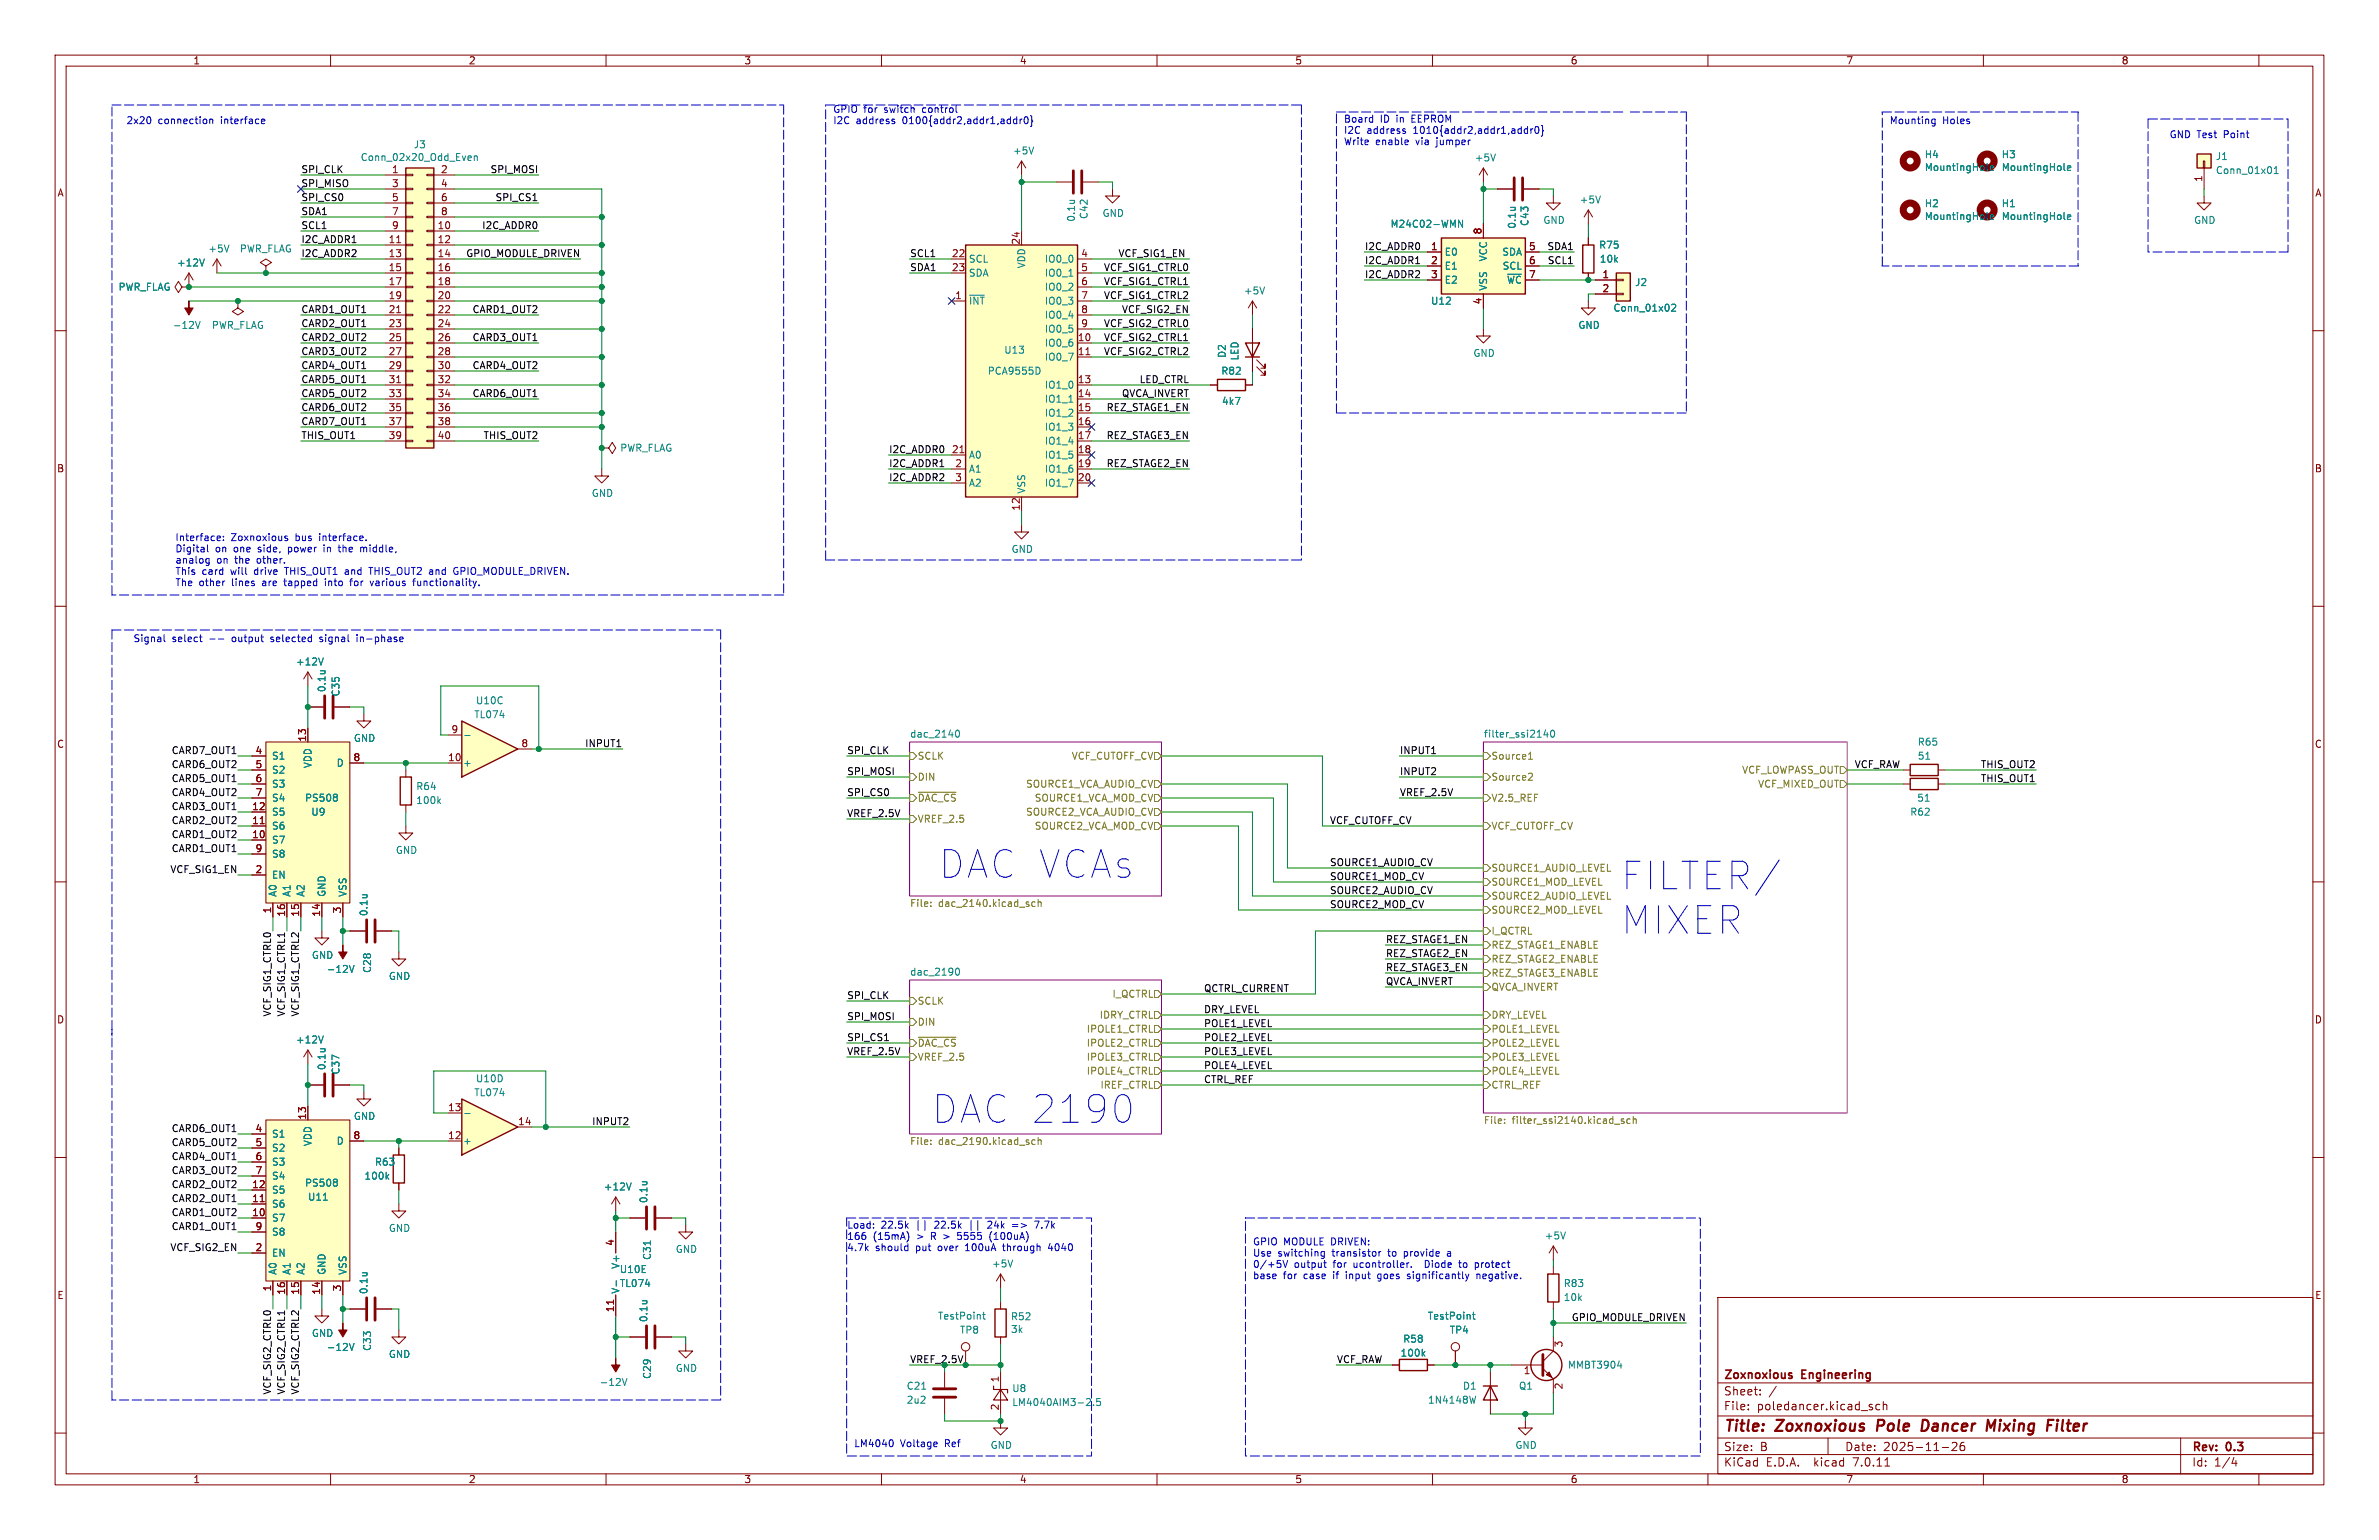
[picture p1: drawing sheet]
<svg xmlns="http://www.w3.org/2000/svg" width="432mm" height="279mm" viewBox="0 0 432 279" stroke-linecap="round" stroke-linejoin="round" font-family="sans-serif">
<defs><g id="words">
<g font-size="7" fill="#0000c2">
<text x="170.2" y="159.8">DAC VCAs</text>
<text x="294" y="161.9">FILTER/</text>
<text x="294" y="169.9">MIXER</text>
<text x="168.9" y="204.2">DAC 2190</text>
</g>
<g font-size="2.8" fill="#840000">
<text x="312.8" y="260.3">Title:</text>
<text x="322.5" y="260.3">Zoxnoxious</text>
<text x="341.5" y="260.3">Pole</text>
<text x="350.4" y="260.3">Dancer</text>
<text x="363" y="260.3">Mixing</text>
<text x="374.8" y="260.3">Filter</text>
</g>
<g font-size="2.1" fill="#840000">
<text x="312.8" y="250.6">Zoxnoxious</text>
<text x="327.1" y="250.6">Engineering</text>
<text x="312.8" y="256.1">File:</text>
<text x="312.8" y="253.4">Sheet:</text>
<text x="318.9" y="256.1">poledancer.kicad_sch</text>
<text x="312.8" y="263.5">Size:</text>
<text x="319.5" y="263.5">B</text>
<text x="334.8" y="263.5">Date:</text>
<text x="341.8" y="263.5">2025-11-26</text>
<text x="397.8" y="263.7">Rev:</text>
<text x="404.2" y="263.7">0.3</text>
<text x="312.8" y="266.3">KiCad</text>
<text x="320.5" y="266.3">E.D.A.</text>
<text x="329.4" y="266.3">kicad</text>
<text x="336.6" y="266.3">7.0.11</text>
<text x="397.8" y="266.3">Id:</text>
<text x="401.9" y="266.3">1/4</text>
</g>
<g font-size="1.8" fill="#840000">
<text x="35" y="11.9">1</text>
<text x="85" y="11.9">2</text>
<text x="135" y="11.9">3</text>
<text x="185" y="11.9">4</text>
<text x="235" y="11.9">5</text>
<text x="285" y="11.9">6</text>
<text x="335" y="11.9">7</text>
<text x="385" y="11.9">8</text>
<text x="10.3" y="35.9">A</text>
<text x="71" y="31.5">1</text>
<text x="71" y="34">3</text>
<text x="79.9" y="31.5">2</text>
<text x="79.9" y="34">4</text>
<text x="399.8" y="33.1" transform="rotate(-90 399.8 33.1)">1</text>
<text x="420.1" y="35.9">A</text>
<text x="71" y="36.6">5</text>
<text x="71" y="39.1">7</text>
<text x="71" y="41.7">9</text>
<text x="79.3" y="41.7">10</text>
<text x="79.9" y="36.6">6</text>
<text x="79.9" y="39.1">8</text>
<text x="70.4" y="44.2">11</text>
<text x="70.4" y="46.7">13</text>
<text x="79.3" y="44.2">12</text>
<text x="79.3" y="46.7">14</text>
<text x="172.7" y="46.7">22</text>
<text x="185.2" y="44.5" transform="rotate(-90 185.2 44.5)">24</text>
<text x="196.1" y="46.7">4</text>
<text x="259.6" y="45.5">1</text>
<text x="269" y="42.6" transform="rotate(-90 269 42.6)">8</text>
<text x="277.4" y="45.5">5</text>
<text x="70.4" y="49.3">15</text>
<text x="70.4" y="51.8">17</text>
<text x="79.3" y="49.3">16</text>
<text x="79.3" y="51.8">18</text>
<text x="172.7" y="49.3">23</text>
<text x="196.1" y="49.3">5</text>
<text x="196.1" y="51.8">6</text>
<text x="259.6" y="48">2</text>
<text x="259.6" y="50.5">3</text>
<text x="277.4" y="48">6</text>
<text x="277.4" y="50.5">7</text>
<text x="290.8" y="50.5">1</text>
<text x="290.8" y="53.1">2</text>
<text x="70.4" y="54.4">19</text>
<text x="70.4" y="56.9">21</text>
<text x="70.4" y="59.4">23</text>
<text x="79.3" y="54.4">20</text>
<text x="79.3" y="56.9">22</text>
<text x="79.3" y="59.4">24</text>
<text x="173.3" y="54.4">1</text>
<text x="196.1" y="54.4">7</text>
<text x="196.1" y="56.9">8</text>
<text x="196.1" y="59.4">9</text>
<text x="269" y="55.3" transform="rotate(-90 269 55.3)">4</text>
<text x="70.4" y="62">25</text>
<text x="70.4" y="64.5">27</text>
<text x="79.3" y="62">26</text>
<text x="79.3" y="64.5">28</text>
<text x="195.5" y="62">10</text>
<text x="195.5" y="64.5">11</text>
<text x="70.4" y="67.1">29</text>
<text x="70.4" y="69.6">31</text>
<text x="79.3" y="67.1">30</text>
<text x="79.3" y="69.6">32</text>
<text x="195.5" y="69.6">13</text>
<text x="70.4" y="72.1">33</text>
<text x="70.4" y="74.7">35</text>
<text x="70.4" y="77.2">37</text>
<text x="79.3" y="72.1">34</text>
<text x="79.3" y="74.7">36</text>
<text x="79.3" y="77.2">38</text>
<text x="195.5" y="72.1">14</text>
<text x="195.5" y="74.7">15</text>
<text x="195.5" y="77.2">16</text>
<text x="70.4" y="79.8">39</text>
<text x="79.3" y="79.8">40</text>
<text x="172.7" y="82.3">21</text>
<text x="195.5" y="79.8">17</text>
<text x="195.5" y="82.3">18</text>
<text x="10.3" y="85.9">B</text>
<text x="173.3" y="84.8">2</text>
<text x="173.3" y="87.4">3</text>
<text x="195.5" y="84.8">19</text>
<text x="195.5" y="87.4">20</text>
<text x="420.1" y="85.9">B</text>
<text x="185.2" y="92.8" transform="rotate(-90 185.2 92.8)">12</text>
<text x="10.3" y="135.9">C</text>
<text x="46.3" y="136.9">4</text>
<text x="55.6" y="134.7" transform="rotate(-90 55.6 134.7)">13</text>
<text x="81.8" y="133.1">9</text>
<text x="94.5" y="135.6">8</text>
<text x="420.1" y="135.9">C</text>
<text x="46.3" y="139.4">5</text>
<text x="46.3" y="142">6</text>
<text x="64.1" y="138.2">8</text>
<text x="81.2" y="138.2">10</text>
<text x="45.7" y="149.6">11</text>
<text x="45.7" y="147.1">12</text>
<text x="46.3" y="144.5">7</text>
<text x="45.7" y="152.1">10</text>
<text x="46.3" y="154.7">9</text>
<text x="46.3" y="158.5">2</text>
<text x="49.3" y="165.8" transform="rotate(-90 49.3 165.8)">1</text>
<text x="51.8" y="166.4" transform="rotate(-90 51.8 166.4)">16</text>
<text x="54.4" y="166.4" transform="rotate(-90 54.4 166.4)">15</text>
<text x="58.2" y="166.4" transform="rotate(-90 58.2 166.4)">14</text>
<text x="62" y="165.8" transform="rotate(-90 62 165.8)">3</text>
<text x="10.3" y="185.9">D</text>
<text x="420.1" y="185.9">D</text>
<text x="55.6" y="203.2" transform="rotate(-90 55.6 203.2)">13</text>
<text x="81.2" y="201.7">13</text>
<text x="46.3" y="205.5">4</text>
<text x="46.3" y="208">5</text>
<text x="64.1" y="206.8">8</text>
<text x="81.2" y="206.8">12</text>
<text x="93.9" y="204.2">14</text>
<text x="45.7" y="215.6">12</text>
<text x="46.3" y="210.6">6</text>
<text x="46.3" y="213.1">7</text>
<text x="45.7" y="220.7">10</text>
<text x="45.7" y="218.2">11</text>
<text x="46.3" y="227.1">2</text>
<text x="46.3" y="223.3">9</text>
<text x="111.5" y="226.1" transform="rotate(-90 111.5 226.1)">4</text>
<text x="10.3" y="235.9">E</text>
<text x="49.3" y="234.4" transform="rotate(-90 49.3 234.4)">1</text>
<text x="51.8" y="235" transform="rotate(-90 51.8 235)">16</text>
<text x="54.4" y="235" transform="rotate(-90 54.4 235)">15</text>
<text x="58.2" y="235" transform="rotate(-90 58.2 235)">14</text>
<text x="62" y="234.4" transform="rotate(-90 62 234.4)">3</text>
<text x="111.5" y="238.2" transform="rotate(-90 111.5 238.2)">11</text>
<text x="420.1" y="235.9">E</text>
<text x="283.9" y="244.5" transform="rotate(-90 283.9 244.5)">3</text>
<text x="181.4" y="250.9" transform="rotate(-90 181.4 250.9)">1</text>
<text x="276.5" y="249.6">1</text>
<text x="181.4" y="256" transform="rotate(-90 181.4 256)">2</text>
<text x="283.9" y="252.2" transform="rotate(-90 283.9 252.2)">2</text>
<text x="35" y="269.3">1</text>
<text x="85" y="269.3">2</text>
<text x="135" y="269.3">3</text>
<text x="185" y="269.3">4</text>
<text x="235" y="269.3">5</text>
<text x="285" y="269.3">6</text>
<text x="335" y="269.3">7</text>
<text x="385" y="269.3">8</text>
</g>
<g font-size="1.8" fill="#0000c2">
<text x="22.9" y="22.6">2x20</text>
<text x="28.7" y="22.6">connection</text>
<text x="40.2" y="22.6">interface</text>
<text x="151.1" y="20.6">GPIO for</text>
<text x="151.1" y="22.6">I2C</text>
<text x="155.4" y="22.6">address</text>
<text x="160.6" y="20.6">switch</text>
<text x="163.9" y="22.6">0100{addr2,addr1,addr0}</text>
<text x="167.7" y="20.6">control</text>
<text x="243.8" y="22.3">Board</text>
<text x="250.5" y="22.3">ID</text>
<text x="253.6" y="22.3">in</text>
<text x="256.5" y="22.3">EEPROM</text>
<text x="342.9" y="22.6">Mounting</text>
<text x="352.6" y="22.6">Holes</text>
<text x="243.8" y="24.4">I2C</text>
<text x="243.8" y="26.4">Write</text>
<text x="248.1" y="24.4">address</text>
<text x="249.7" y="26.4">enable</text>
<text x="256.6" y="24.4">1010{addr2,addr1,addr0}</text>
<text x="257.1" y="26.4">via</text>
<text x="261" y="26.4">jumper</text>
<text x="393.7" y="25.2">GND Test</text>
<text x="403.7" y="25.2">Point</text>
<text x="31.7" y="98.3">Interface:</text>
<text x="31.7" y="100.3">Digital</text>
<text x="39.1" y="100.3">on</text>
<text x="41.9" y="98.3">Zoxnoxious</text>
<text x="42.6" y="100.3">one</text>
<text x="47.1" y="100.3">side,</text>
<text x="52.8" y="100.3">power</text>
<text x="53.7" y="98.3">bus</text>
<text x="58.2" y="98.3">interface.</text>
<text x="59.4" y="100.3">in</text>
<text x="62.4" y="100.3">the</text>
<text x="66.5" y="100.3">middle,</text>
<text x="31.7" y="102.3">analog</text>
<text x="31.7" y="104.4">This</text>
<text x="31.7" y="106.4">The</text>
<text x="36.1" y="106.4">other</text>
<text x="36.7" y="104.4">card</text>
<text x="39.3" y="102.3">on</text>
<text x="42" y="104.4">will</text>
<text x="42.2" y="106.4">lines</text>
<text x="42.8" y="102.3">the</text>
<text x="46.5" y="104.4">drive</text>
<text x="46.9" y="102.3">other.</text>
<text x="47.9" y="106.4">are</text>
<text x="52.1" y="106.4">tapped</text>
<text x="52.2" y="104.4">THIS_OUT1</text>
<text x="59.7" y="106.4">into</text>
<text x="63.3" y="104.4">and</text>
<text x="64.5" y="106.4">for</text>
<text x="67.9" y="104.4">THIS_OUT2</text>
<text x="68.3" y="106.4">various</text>
<text x="76.3" y="106.4">functionality.</text>
<text x="79" y="104.4">and</text>
<text x="83.6" y="104.4">GPIO_MODULE_DRIVEN.</text>
<text x="24.1" y="116.6">Signal</text>
<text x="31.2" y="116.6">select</text>
<text x="42.4" y="116.6">output</text>
<text x="49.6" y="116.6">selected</text>
<text x="58.7" y="116.6">signal</text>
<text x="65.6" y="116.6">in-phase</text>
<text x="153.7" y="223">Load:</text>
<text x="153.7" y="225">166</text>
<text x="153.7" y="227.1">4.7k</text>
<text x="158.5" y="225">(15mA)</text>
<text x="158.9" y="227.1">should</text>
<text x="159.9" y="223">22.5k</text>
<text x="166.4" y="227.1">put</text>
<text x="166.5" y="225">&gt;</text>
<text x="169.3" y="225">R &gt;</text>
<text x="169.9" y="223">22.5k</text>
<text x="170.5" y="227.1">over</text>
<text x="174.5" y="225">5555</text>
<text x="175.7" y="227.1">100uA</text>
<text x="176.4" y="223">||</text>
<text x="180" y="223">24k</text>
<text x="180.5" y="225">(100uA)</text>
<text x="182.7" y="227.1">through</text>
<text x="184.6" y="223">=&gt;</text>
<text x="188.9" y="223">7.7k</text>
<text x="191.2" y="227.1">4040</text>
<text x="227.3" y="226">GPIO MODULE DRIVEN:</text>
<text x="227.3" y="228.1">Use</text>
<text x="227.3" y="230.1">0/+5V</text>
<text x="227.3" y="232.2">base</text>
<text x="231.9" y="228.1">switching</text>
<text x="232.9" y="232.2">for</text>
<text x="234.9" y="230.1">output</text>
<text x="236.7" y="232.2">case</text>
<text x="241.9" y="228.1">transistor</text>
<text x="242.1" y="230.1">for</text>
<text x="242.3" y="232.2">if</text>
<text x="244.8" y="232.2">input</text>
<text x="246" y="230.1">ucontroller.</text>
<text x="250.7" y="232.2">goes</text>
<text x="252.3" y="228.1">to</text>
<text x="255.3" y="228.1">provide</text>
<text x="256.3" y="232.2">significantly</text>
<text x="259.3" y="230.1">Diode</text>
<text x="263.4" y="228.1">a</text>
<text x="265.7" y="230.1">to</text>
<text x="268.8" y="230.1">protect</text>
<text x="269.1" y="232.2">negative.</text>
<text x="154.9" y="262.6">LM4040</text>
<text x="163.4" y="262.6">Voltage</text>
<text x="171.6" y="262.6">Ref</text>
</g>
<g font-size="1.8" fill="#008484">
<text x="65.4" y="29.4">Conn_02x20_Odd_Even</text>
<text x="75" y="27.1">J3</text>
<text x="183.8" y="28.2">+5V</text>
<text x="267.6" y="29.5">+5V</text>
<text x="349.3" y="28.9">H4</text>
<text x="363.2" y="28.9">H3</text>
<text x="402.1" y="29.2">J1</text>
<text x="349.3" y="31.2">MountingHole</text>
<text x="363.2" y="31.2">MountingHole</text>
<text x="402.1" y="31.8">Conn_01x01</text>
<text x="195.3" y="40.3" transform="rotate(-90 195.3 40.3)">0.1u</text>
<text x="197.6" y="39.8" transform="rotate(-90 197.6 39.8)">C42</text>
<text x="200" y="39.5">GND</text>
<text x="252.3" y="41.5">M24C02-WMN</text>
<text x="275.3" y="41.6" transform="rotate(-90 275.3 41.6)">0.1u</text>
<text x="277.6" y="41.1" transform="rotate(-90 277.6 41.1)">C43</text>
<text x="280" y="40.8">GND</text>
<text x="286.6" y="37.1">+5V</text>
<text x="349.3" y="37.8">H2</text>
<text x="349.3" y="40.1">MountingHole</text>
<text x="363.2" y="37.8">H1</text>
<text x="363.2" y="40.1">MountingHole</text>
<text x="398.1" y="40.8">GND</text>
<text x="37.7" y="46">+5V</text>
<text x="43.4" y="46">PWR_FLAG</text>
<text x="175.8" y="47.9">SCL</text>
<text x="189.5" y="47.9">IO0_0</text>
<text x="262.1" y="46.6">E0</text>
<text x="270.1" y="47.5" transform="rotate(-90 270.1 47.5)">VCC</text>
<text x="272.6" y="46.6">SDA</text>
<text x="290.2" y="45.3">R75</text>
<text x="290.3" y="47.9">10k</text>
<text x="21.4" y="52.9">PWR_FLAG</text>
<text x="32" y="48.5">+12V</text>
<text x="175.8" y="50.4">SDA</text>
<text x="186.3" y="48.8" transform="rotate(-90 186.3 48.8)">VDD</text>
<text x="189.5" y="50.4">IO0_1</text>
<text x="189.5" y="52.9">IO0_2</text>
<text x="225.7" y="53.6">+5V</text>
<text x="262.1" y="49.1">E1</text>
<text x="262.1" y="51.7">E2</text>
<text x="270.1" y="52.8" transform="rotate(-90 270.1 52.8)">VSS</text>
<text x="272.6" y="49.1">SCL</text>
<text x="273.4" y="51.7">~{WC}</text>
<text x="296.7" y="52.1">J2</text>
<text x="31.3" y="59.9">-12V</text>
<text x="38.4" y="59.9">PWR_FLAG</text>
<text x="175.8" y="55.5">~{INT}</text>
<text x="189.5" y="55.5">IO0_3</text>
<text x="189.5" y="58">IO0_4</text>
<text x="259.6" y="55.5">U12</text>
<text x="286.4" y="59.9">GND</text>
<text x="292.7" y="56.7">Conn_01x02</text>
<text x="182.2" y="64.4">U13</text>
<text x="189.5" y="63.1">IO0_6</text>
<text x="189.5" y="65.6">IO0_7</text>
<text x="189.5" y="60.6">IO0_5</text>
<text x="222.7" y="65" transform="rotate(-90 222.7 65)">D2</text>
<text x="225" y="65.5" transform="rotate(-90 225 65.5)">LED</text>
<text x="267.3" y="64.9">GND</text>
<text x="179.2" y="68.2">PCA9555D</text>
<text x="189.5" y="70.7">IO1_0</text>
<text x="221.6" y="68.2">R82</text>
<text x="189.5" y="73.3">IO1_1</text>
<text x="189.5" y="75.8">IO1_2</text>
<text x="221.7" y="73.7">4k7</text>
<text x="112.5" y="82.1">PWR_FLAG</text>
<text x="175.8" y="83.4">A0</text>
<text x="189.5" y="78.3">IO1_3</text>
<text x="189.5" y="80.9">IO1_4</text>
<text x="189.5" y="83.4">IO1_5</text>
<text x="175.8" y="86">A1</text>
<text x="175.8" y="88.5">A2</text>
<text x="186.3" y="89.7" transform="rotate(-90 186.3 89.7)">VSS</text>
<text x="189.5" y="86">IO1_6</text>
<text x="189.5" y="88.5">IO1_7</text>
<text x="107.3" y="90.3">GND</text>
<text x="183.5" y="100.5">GND</text>
<text x="53.6" y="120.9">+12V</text>
<text x="59.3" y="125.7" transform="rotate(-90 59.3 125.7)">0.1u</text>
<text x="61.8" y="126.5" transform="rotate(-90 61.8 126.5)">C35</text>
<text x="86" y="130.5">TL074</text>
<text x="86.3" y="128">U10C</text>
<text x="64.1" y="134.8">GND</text>
<text x="165.1" y="133.9">dac_2140</text>
<text x="269.2" y="133.9">filter_ssi2140</text>
<text x="348" y="135.5">R65</text>
<text x="49.3" y="138">S1</text>
<text x="49.3" y="140.6">S2</text>
<text x="49.3" y="143.1">S3</text>
<text x="56.7" y="139.5" transform="rotate(-90 56.7 139.5)">VDD</text>
<text x="61" y="139.3">D</text>
<text x="75.4" y="143.5">R64</text>
<text x="83.9" y="139.3">+</text>
<text x="348" y="138">51</text>
<text x="49.3" y="148.2">S5</text>
<text x="49.3" y="145.6">S4</text>
<text x="55.3" y="145.6">PS508</text>
<text x="56.4" y="148.2">U9</text>
<text x="75.4" y="146.1">100k</text>
<text x="346.6" y="148.2">R62</text>
<text x="347.9" y="145.6">51</text>
<text x="49.3" y="153.3">S7</text>
<text x="49.3" y="150.7">S6</text>
<text x="49.3" y="155.8">S8</text>
<text x="71.8" y="155.1">GND</text>
<text x="49.3" y="159.6">EN</text>
<text x="50.4" y="162.8" transform="rotate(-90 50.4 162.8)">A0</text>
<text x="52.9" y="162.8" transform="rotate(-90 52.9 162.8)">A1</text>
<text x="55.5" y="162.8" transform="rotate(-90 55.5 162.8)">A2</text>
<text x="59.3" y="162.8" transform="rotate(-90 59.3 162.8)">GND</text>
<text x="63.1" y="162.8" transform="rotate(-90 63.1 162.8)">VSS</text>
<text x="66.9" y="166.3" transform="rotate(-90 66.9 166.3)">0.1u</text>
<text x="56.5" y="174.2">GND</text>
<text x="59.2" y="176.7">-12V</text>
<text x="67.5" y="176.6" transform="rotate(-90 67.5 176.6)">C28</text>
<text x="70.5" y="178">GND</text>
<text x="165.1" y="177.1">dac_2190</text>
<text x="53.6" y="189.5">+12V</text>
<text x="59.3" y="194.3" transform="rotate(-90 59.3 194.3)">0.1u</text>
<text x="61.8" y="195" transform="rotate(-90 61.8 195)">C37</text>
<text x="86.3" y="196.6">U10D</text>
<text x="64.1" y="203.4">GND</text>
<text x="86" y="199.1">TL074</text>
<text x="49.3" y="206.6">S1</text>
<text x="49.3" y="209.1">S2</text>
<text x="56.7" y="208" transform="rotate(-90 56.7 208)">VDD</text>
<text x="61" y="207.9">D</text>
<text x="83.9" y="207.9">+</text>
<text x="49.3" y="211.7">S3</text>
<text x="49.3" y="214.2">S4</text>
<text x="55.3" y="215.5">PS508</text>
<text x="66" y="214.2">100k</text>
<text x="68" y="211.7">R63</text>
<text x="49.3" y="221.8">S7</text>
<text x="49.3" y="219.3">S6</text>
<text x="49.3" y="216.8">S5</text>
<text x="55.8" y="218">U11</text>
<text x="109.5" y="216.2">+12V</text>
<text x="117.7" y="218.4" transform="rotate(-90 117.7 218.4)">0.1u</text>
<text x="49.3" y="224.4">S8</text>
<text x="70.5" y="223.7">GND</text>
<text x="122.6" y="227.5">GND</text>
<text x="280.3" y="225.1">+5V</text>
<text x="49.3" y="228.2">EN</text>
<text x="50.4" y="231.4" transform="rotate(-90 50.4 231.4)">A0</text>
<text x="52.9" y="231.4" transform="rotate(-90 52.9 231.4)">A1</text>
<text x="55.5" y="231.4" transform="rotate(-90 55.5 231.4)">A2</text>
<text x="59.3" y="231.4" transform="rotate(-90 59.3 231.4)">GND</text>
<text x="63.1" y="231.4" transform="rotate(-90 63.1 231.4)">VSS</text>
<text x="112.4" y="231.2">U10E</text>
<text x="112.4" y="233.7">TL074</text>
<text x="112.6" y="230.3" transform="rotate(-90 112.6 230.3)">V+</text>
<text x="118.3" y="228.7" transform="rotate(-90 118.3 228.7)">C31</text>
<text x="180" y="230.1">+5V</text>
<text x="283.7" y="233.7">R83</text>
<text x="66.9" y="234.9" transform="rotate(-90 66.9 234.9)">0.1u</text>
<text x="112.6" y="234.8" transform="rotate(-90 112.6 234.8)">V-</text>
<text x="117.7" y="240" transform="rotate(-90 117.7 240)">0.1u</text>
<text x="170.1" y="239.6">TestPoint</text>
<text x="183.4" y="239.7">R52</text>
<text x="259" y="239.6">TestPoint</text>
<text x="283.7" y="236.2">10k</text>
<text x="56.5" y="242.7">GND</text>
<text x="59.2" y="245.3">-12V</text>
<text x="67.5" y="245.2" transform="rotate(-90 67.5 245.2)">C33</text>
<text x="174.1" y="242.2">TP8</text>
<text x="183.4" y="242">3k</text>
<text x="254.6" y="243.8">R58</text>
<text x="263" y="242.2">TP4</text>
<text x="70.5" y="246.6">GND</text>
<text x="108.7" y="251.6">-12V</text>
<text x="118.3" y="250.3" transform="rotate(-90 118.3 250.3)">C29</text>
<text x="122.6" y="249.1">GND</text>
<text x="254.1" y="246.3">100k</text>
<text x="284.5" y="248.5">MMBT3904</text>
<text x="164.5" y="252.3">C21</text>
<text x="164.5" y="254.9">2u2</text>
<text x="183.6" y="252.8">U8</text>
<text x="183.6" y="255.3">LM4040AIM3-2.5</text>
<text x="259.1" y="254.9">1N4148W</text>
<text x="265.4" y="252.3">D1</text>
<text x="275.6" y="252.3">Q1</text>
<text x="179.7" y="263.1">GND</text>
<text x="274.9" y="263.1">GND</text>
</g>
<g font-size="1.8">
<text x="54.6" y="34">SPI_MISO</text>
<text x="54.6" y="31.5">SPI_CLK</text>
<text x="88.9" y="31.5">SPI_MOSI</text>
<text x="54.6" y="41.6">SCL1</text>
<text x="54.6" y="39.1">SDA1</text>
<text x="54.6" y="36.6">SPI_CS0</text>
<text x="87.4" y="41.6">I2C_ADDR0</text>
<text x="89.8" y="36.6">SPI_CS1</text>
<text x="54.6" y="46.7">I2C_ADDR2</text>
<text x="54.6" y="44.2">I2C_ADDR1</text>
<text x="84.5" y="46.7">GPIO_MODULE_DRIVEN</text>
<text x="165.1" y="46.7">SCL1</text>
<text x="202.9" y="46.7">VCF_SIG1_EN</text>
<text x="247.6" y="45.5">I2C_ADDR0</text>
<text x="247.6" y="48">I2C_ADDR1</text>
<text x="280.8" y="45.5">SDA1</text>
<text x="280.8" y="48">SCL1</text>
<text x="165.1" y="49.3">SDA1</text>
<text x="200.3" y="49.3">VCF_SIG1_CTRL0</text>
<text x="200.3" y="51.8">VCF_SIG1_CTRL1</text>
<text x="247.6" y="50.5">I2C_ADDR2</text>
<text x="54.6" y="56.9">CARD1_OUT1</text>
<text x="54.6" y="59.4">CARD2_OUT1</text>
<text x="85.7" y="56.9">CARD1_OUT2</text>
<text x="200.3" y="59.4">VCF_SIG2_CTRL0</text>
<text x="200.3" y="54.3">VCF_SIG1_CTRL2</text>
<text x="203.5" y="56.9">VCF_SIG2_EN</text>
<text x="54.6" y="62">CARD2_OUT2</text>
<text x="54.6" y="64.5">CARD3_OUT2</text>
<text x="85.7" y="62">CARD3_OUT1</text>
<text x="200.3" y="62">VCF_SIG2_CTRL1</text>
<text x="200.3" y="64.5">VCF_SIG2_CTRL2</text>
<text x="54.6" y="69.6">CARD5_OUT1</text>
<text x="54.6" y="67">CARD4_OUT1</text>
<text x="85.7" y="67">CARD4_OUT2</text>
<text x="206.7" y="69.6">LED_CTRL</text>
<text x="54.6" y="72.1">CARD5_OUT2</text>
<text x="54.6" y="77.2">CARD7_OUT1</text>
<text x="54.6" y="74.7">CARD6_OUT2</text>
<text x="85.7" y="72.1">CARD6_OUT1</text>
<text x="200.8" y="74.7">REZ_STAGE1_EN</text>
<text x="203.5" y="72.1">QVCA_INVERT</text>
<text x="54.6" y="79.7">THIS_OUT1</text>
<text x="87.7" y="79.7">THIS_OUT2</text>
<text x="161.3" y="82.3">I2C_ADDR0</text>
<text x="200.8" y="79.7">REZ_STAGE3_EN</text>
<text x="161.3" y="84.8">I2C_ADDR1</text>
<text x="161.3" y="87.4">I2C_ADDR2</text>
<text x="200.8" y="84.8">REZ_STAGE2_EN</text>
<text x="31.1" y="136.9">CARD7_OUT1</text>
<text x="106.1" y="135.6">INPUT1</text>
<text x="153.7" y="136.9">SPI_CLK</text>
<text x="254" y="136.9">INPUT1</text>
<text x="31.1" y="139.4">CARD6_OUT2</text>
<text x="31.1" y="142">CARD5_OUT1</text>
<text x="153.7" y="140.7">SPI_MOSI</text>
<text x="254" y="140.7">INPUT2</text>
<text x="336.5" y="139.4">VCF_RAW</text>
<text x="359.4" y="139.4">THIS_OUT2</text>
<text x="359.4" y="142">THIS_OUT1</text>
<text x="31.1" y="149.6">CARD2_OUT2</text>
<text x="31.1" y="147.1">CARD3_OUT1</text>
<text x="31.1" y="144.5">CARD4_OUT2</text>
<text x="153.7" y="144.5">SPI_CS0</text>
<text x="153.7" y="148.3">VREF_2.5V</text>
<text x="241.3" y="149.6">VCF_CUTOFF_CV</text>
<text x="254" y="144.5">VREF_2.5V</text>
<text x="31.1" y="152.1">CARD1_OUT2</text>
<text x="31.1" y="154.7">CARD1_OUT1</text>
<text x="30.8" y="158.5">VCF_SIG1_EN</text>
<text x="241.3" y="159.8">SOURCE1_MOD_CV</text>
<text x="241.3" y="157.2">SOURCE1_AUDIO_CV</text>
<text x="241.3" y="162.3">SOURCE2_AUDIO_CV</text>
<text x="241.3" y="164.8">SOURCE2_MOD_CV</text>
<text x="251.5" y="171.2">REZ_STAGE1_EN</text>
<text x="251.5" y="173.7">REZ_STAGE2_EN</text>
<text x="251.5" y="176.3">REZ_STAGE3_EN</text>
<text x="251.5" y="178.8">QVCA_INVERT</text>
<text x="49.3" y="184.5" transform="rotate(-90 49.3 184.5)">VCF_SIG1_CTRL0</text>
<text x="51.8" y="184.5" transform="rotate(-90 51.8 184.5)">VCF_SIG1_CTRL1</text>
<text x="54.3" y="184.5" transform="rotate(-90 54.3 184.5)">VCF_SIG1_CTRL2</text>
<text x="153.7" y="185.2">SPI_MOSI</text>
<text x="153.7" y="181.3">SPI_CLK</text>
<text x="218.4" y="183.9">DRY_LEVEL</text>
<text x="218.4" y="180.1">QCTRL_CURRENT</text>
<text x="153.7" y="191.5">VREF_2.5V</text>
<text x="153.7" y="189">SPI_CS1</text>
<text x="218.4" y="189">POLE2_LEVEL</text>
<text x="218.4" y="186.4">POLE1_LEVEL</text>
<text x="218.4" y="191.5">POLE3_LEVEL</text>
<text x="218.4" y="194">POLE4_LEVEL</text>
<text x="218.4" y="196.6">CTRL_REF</text>
<text x="31.1" y="205.5">CARD6_OUT1</text>
<text x="31.1" y="208">CARD5_OUT2</text>
<text x="107.4" y="204.2">INPUT2</text>
<text x="31.1" y="210.6">CARD4_OUT1</text>
<text x="31.1" y="213.1">CARD3_OUT2</text>
<text x="31.1" y="215.6">CARD2_OUT2</text>
<text x="31.1" y="218.2">CARD2_OUT1</text>
<text x="31.1" y="220.7">CARD1_OUT2</text>
<text x="30.8" y="227.1">VCF_SIG2_EN</text>
<text x="31.1" y="223.3">CARD1_OUT1</text>
<text x="285.2" y="239.8">GPIO_MODULE_DRIVEN</text>
<text x="242.6" y="247.4">VCF_RAW</text>
<text x="49.3" y="253.1" transform="rotate(-90 49.3 253.1)">VCF_SIG2_CTRL0</text>
<text x="51.8" y="253.1" transform="rotate(-90 51.8 253.1)">VCF_SIG2_CTRL1</text>
<text x="54.3" y="253.1" transform="rotate(-90 54.3 253.1)">VCF_SIG2_CTRL2</text>
</g>
<g font-size="1.8" fill="#848400">
<text x="166.5" y="141.8">DIN</text>
<text x="166.5" y="138">SCLK</text>
<text x="186.1" y="143.1">SOURCE1_VCA_AUDIO_CV</text>
<text x="194.4" y="138">VCF_CUTOFF_CV</text>
<text x="270.6" y="138">Source1</text>
<text x="270.6" y="141.8">Source2</text>
<text x="316.1" y="140.6">VCF_LOWPASS_OUT</text>
<text x="319" y="143.1">VCF_MIXED_OUT</text>
<text x="166.5" y="145.6">~{DAC_CS}</text>
<text x="166.5" y="149.5">VREF_2.5</text>
<text x="186.1" y="148.2">SOURCE2_VCA_AUDIO_CV</text>
<text x="187.7" y="145.6">SOURCE1_VCA_MOD_CV</text>
<text x="270.6" y="145.6">V2.5_REF</text>
<text x="187.7" y="150.7">SOURCE2_VCA_MOD_CV</text>
<text x="270.6" y="150.7">VCF_CUTOFF_CV</text>
<text x="270.6" y="160.9">SOURCE1_MOD_LEVEL</text>
<text x="270.6" y="158.3">SOURCE1_AUDIO_LEVEL</text>
<text x="165.1" y="164.9">File:</text>
<text x="170.3" y="164.9">dac_2140.kicad_sch</text>
<text x="270.6" y="163.4">SOURCE2_AUDIO_LEVEL</text>
<text x="270.6" y="166">SOURCE2_MOD_LEVEL</text>
<text x="270.6" y="172.3">REZ_STAGE1_ENABLE</text>
<text x="270.6" y="169.8">I_QCTRL</text>
<text x="270.6" y="177.4">REZ_STAGE3_ENABLE</text>
<text x="270.6" y="174.9">REZ_STAGE2_ENABLE</text>
<text x="270.6" y="179.9">QVCA_INVERT</text>
<text x="166.5" y="182.5">SCLK</text>
<text x="199.5" y="185">IDRY_CTRL</text>
<text x="201.8" y="181.2">I_QCTRL</text>
<text x="270.6" y="185">DRY_LEVEL</text>
<text x="166.5" y="186.3">DIN</text>
<text x="166.5" y="190.1">~{DAC_CS}</text>
<text x="197.1" y="187.6">IPOLE1_CTRL</text>
<text x="197.1" y="190.1">IPOLE2_CTRL</text>
<text x="270.6" y="190.1">POLE2_LEVEL</text>
<text x="270.6" y="187.6">POLE1_LEVEL</text>
<text x="166.5" y="192.6">VREF_2.5</text>
<text x="197.1" y="192.6">IPOLE3_CTRL</text>
<text x="197.1" y="195.2">IPOLE4_CTRL</text>
<text x="199.6" y="197.7">IREF_CTRL</text>
<text x="270.6" y="192.6">POLE3_LEVEL</text>
<text x="270.6" y="195.2">POLE4_LEVEL</text>
<text x="270.6" y="197.7">CTRL_REF</text>
<text x="165.1" y="208.1">File:</text>
<text x="170.3" y="208.1">dac_2190.kicad_sch</text>
<text x="269.2" y="204.2">File:</text>
<text x="274.5" y="204.2">filter_ssi2140.kicad_sch</text>
</g>
<text font-size="1.8" fill="#008400" x="165.1" y="247.4">VREF_2.5V</text>
</g></defs>
<g fill="none" stroke="#840000" stroke-width=".18">
<path d="M10 10h411.8v259.4h-411.8zM12 12h407.8v255.4h-407.8zM60 10v2M110 10v2M160 10v2M210 10v2M260 10v2M310 10v2M360 10v2M410 10v2M10 60h2M419.8 60h2"/>
<path d="M109.2 85.1v1.3h1.3l-1.3 1.2-1.3-1.2h1.3M109.2 81.3h1.3l.6-1 .7 1-.7 1-.6-1M109.2 81.3h.1M10 110h2M419.8 110h2M10 160h2M419.8 160h2M10 210h2M419.8 210h2M311.8 235.4h108v32h-108zM10 260h2M311.8 256.9h108"/>
<path d="M311.8 250.9h108M317.3 255.6v.2M317.3 254.9v.1M319.5 252.9v.2M319.5 252.2v.1M322.4 251.5l-1.3 1.9M339.7 255.3l.2 .2-.2 .3M339.7 254.8l.1 .1M341.2 254.9l-.4-.1-.3 .3v.4l.1 .2h.6M341.8 254.9l.2-.1 .4 .1 .1 .9M341.8 254.3v1.5M419.8 260h2"/>
<path d="M60 267.4v2M110 267.4v2M160 267.4v2M210 267.4v2M260 267.4v2M310 267.4v2M311.8 263.9h108M311.8 260.9h108M331.8 260.9v3M342.1 266h.9M352.5 262.6h1.2M354.3 261.8l.6-.1 .2 .1 .1 .3-.9 1.1h.9"/>
<path d="M356.5 261.7a.59 .59 0 0 0-.7 .6v.6l.1 .2 .4 .1 .2-.2 .1-.5-.1-.2h-.5l-.2 .2M360 267.4v2M395.8 260.9v6.5M405.5 264.4l-.4 1.1h.9M405.8 265v1M410 267.4v2"/>
</g>
<path d="M340.9 257.6l-.2 2M349.8 257.7l-.8-.1-.2 2h.4l.6-.3M360.8 257.6l.5 1.4 .9-1.4-.3 2M373.4 258.3l-.2 1.3M373.5 257.6l-.1 .1 .1 .1M373.5 257.6l.1 .1-.1 .1M373.5 257.6v.2" fill="none" stroke="#840000" stroke-width=".4"/>
<path d="M325.1 249.6l.2 .2-.2 .3M325.1 249.1h.1" fill="none" stroke="#840000" stroke-width=".3"/>
<g fill="#fff" stroke="#fff" stroke-width=".18">
<path d="M165.1 177.8h45.7v27.9h-45.7z"/>
<path d="M165.1 134.6h45.7v28h-45.7z"/>
<path d="M269.2 134.6h66.1v67.3h-66.1z"/>
</g>
<path d="M165.1 134.6h45.7v28h-45.7zM269.2 134.6h66.1v67.3h-66.1zM165.1 177.8h45.7v27.9h-45.7z" fill="none" stroke="#840084" stroke-width=".18"/>
<g fill="none" stroke="#848400" stroke-width=".18">
<path d="M165.1 136.5h.6l.7 .7-.7 .6h-.6zM209.5 136.5h.7l.6 .7-.6 .6h-.7zM269.2 136.5h.7l.6 .7-.6 .6h-.7zM277.4 137.7h.8M277.4 136.8l.4-.3v1.2M334 139.1h.6l.7 .6-.7 .6h-.6zM165.1 140.3h.6l.7 .7-.7 .6h-.6zM165.1 144.1h.6l.7 .7-.7 .6h-.6zM165.1 148h.6l.7 .6-.7 .6h-.6zM166.7 143.7h6.8M209.5 141.6h.7l.6 .6-.6 .7h-.7zM209.5 144.1h.7l.6 .7-.6 .6h-.7z"/>
<path d="M209.5 149.2h.7l.6 .7-.6 .6h-.7zM209.5 146.7h.7l.6 .6-.6 .7h-.7zM269.2 149.2h.7l.6 .7-.6 .6h-.7zM269.2 140.3h.7l.6 .7-.6 .6h-.7zM269.2 159.4h.7l.6 .6-.6 .7h-.7zM269.2 156.8h.7l.6 .7-.6 .6h-.7zM269.2 144.1h.7l.6 .7-.6 .6h-.7zM277.6 140.3h.4l.2 .3-.8 .9h.8M334 141.6h.6l.7 .6-.7 .7h-.6zM168.9 163.7v.1M168.9 164.3v.2M187.9 163.7l-.4-.1-.2 .3 .1 .5h.5"/>
<path d="M188.4 163.2v1.3M188.4 163.7l.2-.1 .3 .1 .1 .8M209.5 179.7h.7l.6 .6-.6 .7h-.7zM269.2 161.9h.7l.6 .7-.6 .6h-.7zM269.2 164.5h.7l.6 .6-.6 .6h-.7zM269.2 175.9h.7l.6 .6-.6 .7h-.7zM269.2 170.8h.7l.6 .7-.6 .6h-.7zM269.2 168.3h.7l.6 .6-.6 .6h-.7zM269.2 173.4h.7l.6 .6-.6 .6h-.7zM269.2 178.4h.7l.6 .7-.6 .6h-.7zM165.1 181h.6l.7 .6-.7 .6h-.6zM165.1 184.8h.6l.7 .6-.7 .7h-.6z"/>
<path d="M165.1 188.6h.6l.7 .6-.7 .7h-.6zM165.1 191.1h.6l.7 .7-.7 .6h-.6zM166.7 188.2h6.8M209.5 186.1h.7l.6 .6-.6 .6h-.7zM209.5 183.5h.7l.6 .7-.6 .6h-.7zM209.5 188.6h.7l.6 .6-.6 .7h-.7zM209.5 191.1h.7l.6 .7-.6 .6h-.7zM209.5 193.7h.7l.6 .6-.6 .6h-.7zM209.5 196.2h.7l.6 .7-.6 .6h-.7zM269.2 183.5h.7l.6 .7-.6 .6h-.7zM269.2 188.6h.7l.6 .6-.6 .7h-.7zM269.2 186.1h.7l.6 .6-.6 .6h-.7z"/>
<path d="M269.2 191.1h.7l.6 .7-.6 .6h-.7zM269.2 193.7h.7l.6 .6-.6 .6h-.7zM269.2 196.2h.7l.6 .7-.6 .6h-.7zM168.9 207.5v.1M168.9 206.9v.1M187.9 206.9l-.4-.1-.2 .2 .1 .6h.5M188.4 206.9l.2-.1 .3 .1 .1 .7M188.4 206.4v1.2M273.1 203.7v.1M273.1 203.1v.1M293 204h1M294.7 203.1l-.3-.1-.1 .2v.2l.4 .1v.3h-.4"/>
<path d="M295.9 203.1l-.4-.1-.2 .2 .1 .6h.5M296.4 203.1l.2-.1 .3 .1 .1 .7M296.4 202.6v1.2"/>
</g>
<path d="M173.6 132.5h.1a.68 .68 0 0 1 .5 .6 .68 .68 0 0 1-.5 .6 .84 .84 0 0 1-.1-1.2zM280.5 132.4l-.3 .9h.8M280.8 132.9v.8M281.6 132.6l.1-.1a.68 .68 0 0 1 .5 .6 .68 .68 0 0 1-.5 .6l-.3-.4zM173.6 175.7h.1a.68 .68 0 0 1 .5 .6 .68 .68 0 0 1-.5 .6 .84 .84 0 0 1-.1-1.2z" fill="none" stroke="#008484" stroke-width=".18"/>
<path d="M83.8 199.4l10.2 5.1-10.2 5.1z" fill="#ffffc2"/>
<g fill="none" stroke="#840000" stroke-width=".25">
<path d="M73.7 30.5h5v50.8h-5zM398.8 27.9h2.5v2.6h-2.5zM175.3 44.5h20.3v45.7h-20.3zM261.6 43.2h15.3v10.1h-15.3zM287.3 44.5h2v5h-2zM221 68.8h5.1v2.1h-5.1zM226.1 62.2h2.5l-1.3 2.6zM226.1 64.8h2.5M346.7 138.7h5.1v2h-5.1zM72.6 141h2.1v5.1h-2.1zM346.7 141.2h5.1v2.1h-5.1zM83.8 199.4l10.2 5.1-10.2 5.1z"/>
<path d="M71.4 209.6h2v5h-2zM180.6 237.5h2v5.1h-2zM280.9 231.1h2.1v5.1h-2.1zM254 246.6h5.1v2.1h-5.1zM269.2 251.5h2.6M270.5 251.5l1.3 2.5h-2.6z"/>
<circle cx="280.7" cy="247.6" r="2.82"/>
</g>
<g fill="none" stroke="#840000" stroke-width=".18">
<path d="M69.8 31.8h3.9M69.8 34.3h3.9M69.8 36.8h3.9M69.8 39.4h3.9M73.7 39.2h1.2v.3h-1.2zM73.7 36.7h1.2v.3h-1.2zM73.7 34.2h1.2v.2h-1.2zM73.7 31.6h1.2v.3h-1.2zM77.5 39.2h1.2v.3h-1.2zM77.5 36.7h1.2v.3h-1.2zM77.5 34.2h1.2v.2h-1.2zM77.5 31.6h1.2v.3h-1.2z"/>
<path d="M78.7 31.8h3.8M78.7 34.3h3.8M78.7 36.8h3.8M78.7 39.4h3.8M185.4 29.2l-.7 1.3M185.4 29.2v2.6M185.4 29.2l.8 1.3M191.8 33h2.8M196.6 33h2.8M201.9 34.3v1.3h1.3l-1.3 1.2-1.2-1.2h1.2M399.9 29.2h.3v1.3h-.3zM400 35.6v1.2h1.3l-1.3 1.3-1.2-1.3h1.2"/>
<path d="M400 30.5v3.8M33 52.1l-.6-1-.7 1 .7 1 .6-1h1.3M34.3 52.1h.1M34.3 49.5l-.8 1.3M34.3 49.5v2.6M34.3 49.5l.8 1.3M39.4 47l-.8 1.3M39.4 47v2.5M39.4 47l.7 1.3M43.2 54.6v1.3l1 .6-1 .7-1-.7 1-.6M43.2 54.6h.1M48.3 48.3l1-.7-1-.6-1.1 .6 1.1 .7v1.2"/>
<path d="M48.3 49.5h.1M69.8 41.9h3.9M69.8 44.5h3.9M69.8 47h3.9M69.8 49.5h3.9M69.8 52.1h3.9M69.8 54.6h3.9M69.8 57.2h3.9M69.8 59.7h3.9M72 44h.7M72 56.7h.7M73.7 59.6h1.2v.2h-1.2z"/>
<path d="M73.7 57h1.2v.3h-1.2zM73.7 54.5h1.2v.2h-1.2zM73.7 51.9h1.2v.3h-1.2zM73.7 49.4h1.2v.3h-1.2zM73.7 46.9h1.2v.2h-1.2zM73.7 44.3h1.2v.3h-1.2zM73.7 41.8h1.2v.2h-1.2zM77.5 59.6h1.2v.2h-1.2zM77.5 57h1.2v.3h-1.2zM77.5 54.5h1.2v.2h-1.2zM77.5 51.9h1.2v.3h-1.2zM77.5 49.4h1.2v.3h-1.2z"/>
<path d="M77.5 46.9h1.2v.2h-1.2zM77.5 44.3h1.2v.3h-1.2zM77.5 41.8h1.2v.2h-1.2zM78.7 41.9h3.8M78.7 44.5h3.8M78.7 47h3.8M78.7 49.5h3.8M78.7 52.1h3.8M78.7 54.6h3.8M78.7 57.2h3.8M78.7 59.7h3.8M172.7 47h2.6"/>
<path d="M172.7 49.5h2.6M172.7 54.6h2.6M185.4 41.9v2.6M195.6 47h2.5M195.6 49.5h2.5M195.6 52.1h2.5M195.6 54.6h2.5M195.6 57.2h2.5M195.6 59.7h2.5M227.3 54.6l-.7 1.3M227.3 54.6v2.6M227.3 59.7v7.6"/>
<path d="M227.3 54.6l.8 1.3M259.1 45.7h2.5M259.1 48.3h2.5M259.1 50.8h2.5M269.2 59.7v1.3h1.3l-1.3 1.2-1.2-1.2h1.2M269.2 40.6v2.6M269.2 53.3v2.6M276.9 45.7h2.5M276.9 48.3h2.5M276.9 50.8h2.5M288.3 54.6v1.3h1.3l-1.3 1.3-1.3-1.3h1.3M288.3 43.2v1.3"/>
<path d="M288.3 49.5v1.3M69.8 62.2h3.9M69.8 64.8h3.9M69.8 67.3h3.9M69.8 69.9h3.9M69.8 72.4h3.9M69.8 74.9h3.9M69.8 77.5h3.9M72 69.4h.7M73.7 79.9h1.2v.2h-1.2zM73.7 77.3h1.2v.3h-1.2zM73.7 74.8h1.2v.3h-1.2z"/>
<path d="M73.7 72.3h1.2v.2h-1.2zM73.7 69.7h1.2v.3h-1.2zM73.7 67.2h1.2v.2h-1.2zM73.7 64.6h1.2v.3h-1.2zM73.7 62.1h1.2v.3h-1.2zM77.5 79.9h1.2v.2h-1.2zM77.5 77.3h1.2v.3h-1.2zM77.5 74.8h1.2v.3h-1.2zM77.5 72.3h1.2v.2h-1.2zM77.5 69.7h1.2v.3h-1.2zM77.5 67.2h1.2v.2h-1.2zM77.5 64.6h1.2v.3h-1.2z"/>
<path d="M77.5 62.1h1.2v.3h-1.2zM78.7 62.2h3.8M78.7 64.8h3.8M78.7 67.3h3.8M78.7 69.9h3.8M78.7 72.4h3.8M78.7 74.9h3.8M78.7 77.5h3.8M195.6 62.2h2.5M195.6 64.8h2.5M195.6 69.9h2.5M195.6 72.4h2.5"/>
<path d="M195.6 74.9h2.5M195.6 77.5h2.5M197.1 64.4h.7M219.7 69.9h1.3M226.1 69.9h1.2M228.1 66.5l1.5 1.6v-.8v.8h-.7M228.1 65.3l1.5 1.5v-.8v.8h-.7M69.8 80h3.9M78.7 80h3.8M172.7 82.6h2.6M172.7 85.1h2.6M172.7 87.6h2.6"/>
<path d="M174.2 82.1h.8M185.4 95.3v1.2h1.3l-1.3 1.3-1.3-1.3h1.3M185.4 90.2v2.5M195.6 80h2.5M195.6 82.6h2.5M195.6 85.1h2.5M195.6 87.6h2.5M45.7 139.7h2.6M45.7 137.2h2.6M48.3 134.6h15.2v29.2h-15.2zM55.9 121.9l-.8 1.3M55.9 121.9v2.6"/>
<path d="M55.9 132.1v2.5M55.9 121.9l.7 1.3M55.9 128.3h2.8M60.7 128.3h2.8M63.5 138.4h2.5M66 129.5v1.3h1.3l-1.3 1.3-1.2-1.3h1.2M73.7 139.7v1.3M345.4 139.7h1.3M351.8 139.7h1.3M45.7 142.2h2.6M45.7 152.4h2.6M45.7 149.9h2.6"/>
<path d="M45.7 147.3h2.6M45.7 158.8h2.6M45.7 144.8h2.6M45.7 154.9h2.6M47.2 149.4h.8M73.7 149.9v1.2h1.2l-1.2 1.3-1.3-1.3h1.3M73.7 146.1v1.2M345.4 142.2h1.3M351.8 142.2h1.3M49.5 163.8v2.6M52.1 163.8v2.6M54.6 163.8v2.6"/>
<path d="M58.4 168.9v1.3h1.3l-1.3 1.3-1.3-1.3h1.3M58.4 163.8v2.6M62.2 163.8v2.6M63.5 168.9h2.8M68.3 168.9h2.8M72.4 172.7v1.3h1.3l-1.3 1.3-1.3-1.3h1.3M55.9 190.5v2.5M55.9 190.5l-.8 1.3M55.9 190.5l.7 1.3M55.9 196.9h2.8M60.7 196.9h2.8M66 198.1v1.3h1.3l-1.3 1.3-1.2-1.3h1.2"/>
<path d="M72.4 218.4v1.3h1.3l-1.3 1.3-1.3-1.3h1.3M72.4 208.3v1.3M72.4 214.6v1.3M81.3 207h2.5M81.3 201.9h2.5M94 204.5h2.5M111.8 217.2v2.5M111.8 217.2l-.8 1.2M111.8 217.2l.7 1.2M58.4 237.5v1.3h1.3l-1.3 1.2-1.3-1.2h1.3M63.5 237.5h2.8M68.3 237.5h2.8"/>
<path d="M111.3 235.9v.7M111.8 223.5v3.8M111.8 235v3.8M114.3 221h2.8M119.1 221h2.8M124.5 222.3v1.2h1.2l-1.2 1.3-1.3-1.3h1.3M181.6 231.1v2.6M181.6 236.2v1.3M181.6 231.1l-.8 1.3M181.6 231.1l.8 1.3M281.9 226.1v2.5M281.9 229.9v1.2"/>
<path d="M281.9 236.2v1.3M281.9 226.1l-.7 1.2M281.9 226.1l.8 1.2M72.4 241.3v1.3h1.3l-1.3 1.2-1.3-1.2h1.3M114.3 242.6h2.8M119.1 242.6h2.8M124.5 243.8v1.3h1.2l-1.2 1.3-1.3-1.3h1.3M171.4 248.9v2.8M171.4 253.7v2.8M175.3 245.1v2.6M181.6 257.8v1.3h1.3l-1.3 1.3-1.3-1.3h1.3M181.6 248.9v7.6"/>
<path d="M181.6 242.6v1.2M252.7 247.7h1.3M259.1 247.7h1.2M264.2 245.1v2.6M270.5 248.9v7.6M274.3 247.7h5.7M276.9 257.8v1.3h1.2l-1.2 1.3-1.3-1.3h1.3M280 248.3l1.9 1.9v2.5M281.9 242.6v2.5l-1.9 1.9"/>
<circle cx="175.3" cy="244.3" r=".76"/>
<circle cx="264.2" cy="244.3" r=".76"/>
</g>
<g fill="none" stroke="#008484" stroke-width=".18">
<path d="M85.1 28.3h.4v.3l-.6 .1M85.5 29.1h-.4M86.1 28.4l.2-.1h.3v.8M86.1 28.3v.8M187.6 26.7l-.4 1.2M194.2 36.4h.8M194.9 36.4h.1M265.5 39.9v1.3l-.8-1.3v1.3M360.7 39.6l.2 .2M360.7 30.8l.2 .1M361.3 39.4l.6-.1-.1-.3h-.3l-.2 .2v.6h.5M361.3 30.5l.6-.1-.1-.3h-.3l-.2 .2v.6h.5"/>
<path d="M374.6 30.8l.2 .1M374.6 39.6l.2 .2M375.2 39.4l.6-.1v-.3h-.4l-.2 .2 .1 .6h.5M375.2 30.5l.6-.1v-.3h-.4l-.2 .2 .1 .6h.5M412.8 31.5h.7M412.8 30.6l.3-.4v1.3M35.5 58.3l.4 1.3 .4-1.3M37.1 47l-.4 1.3M41.6 44.4l-.5 1.3M176 53.6h2.6M194 50.1h.7M229.5 52.1l-.4 1.2"/>
<path d="M188.5 66.7l.3 .5-.3 .6M194 73h.7M58.7 119.4l-.4 1.2M58.2 121.7h.8M58.9 121.7v.1M349.5 137.7h.8M61.1 144.2l.1 .1-.1 .3M61.1 144.7l.1 .2-.1 .4M79.6 145.3l.4 .5M80 144.9l-.5 .5M349.4 145.4h.8M63.4 175.2l.4 1.2 .5-1.2"/>
<path d="M65.8 162.3h.8M66.5 162.3l.1 .1M58.2 190.3h.8M58.7 188l-.4 1.2M58.9 190.3h.1M70.2 213.5l.4 .4M70.6 213.1l-.5 .5M84.3 202h1M114.6 214.6l-.5 1.3M116.6 214.4h.8M117.3 214.4l.1 .1M65.8 230.9h.8"/>
<path d="M66.5 230.9l.1 .1M116.6 236h.8M117.3 236l.1 .1M118.1 225.1v.8M178.4 238.5h.4M178.5 238.1v1.1l.3 .1M183.8 228.6l-.4 1.3M267.3 238.5h.4M267.4 238.1v1.1l.3 .1M284.1 223.5l-.4 1.3M63.4 243.7l.4 1.3 .5-1.3M113 250.1l.4 1.3 .4-1.3"/>
<path d="M167.3 252h.7M197.7 253.7l.2 .3v.3l-.7 .7h.7M198.5 254.9v.1M199.7 253.7h-.6l-.1 .6 .2-.1 .4 .1 .2 .2-.1 .4-.2 .1-.5-.1M258.3 245.6l.3 .5M258.6 245.2l-.5 .5M267.8 253.3l-.3 1.3M293.6 247.8h.8M294.2 247.4v.8"/>
</g>
<g fill="#840000" stroke="#840000" stroke-width=".18">
<path d="M111.8 246.4v1.3h.7l-.7 1.2-.8-1.2h.8z"/>
<path d="M62.2 171.5v1.2h.8l-.8 1.3-.7-1.3h.7z"/>
<path d="M34.3 54.6v1.3h.8l-.8 1.3-.8-1.3h.8z"/>
<path d="M62.2 240v1.3h.8l-.8 1.3-.7-1.3h.7z"/>
<path d="M280.7 249.4l.5-.5 .5 1z"/>
</g>
<g fill="#ffffc2" stroke="#ffffc2" stroke-width=".18">
<path d="M398.8 27.9h2.5v2.6h-2.5z"/>
<path d="M73.7 30.5h5v50.8h-5z"/>
<path d="M48.3 134.6h15.2v29.2h-15.2z"/>
<path d="M175.3 44.5h20.3v45.7h-20.3z"/>
<path d="M261.6 43.2h15.3v10.1h-15.3z"/>
</g>
<g fill="none" stroke="#840000" stroke-width=".51">
<path d="M194.8 31v4.1M196.3 31v4.1M58.9 126.2v4.1M60.5 126.2v4.1M66.5 166.9v4M68.1 166.9v4M58.9 194.8v4.1M60.5 194.8v4.1M117.3 218.9v4.1M118.9 218.9v4.1M66.5 235.5v4M68.1 235.5v4"/>
<path d="M117.3 240.5v4.1M118.9 240.5v4.1M169.4 253.5h4.1M169.4 252h4.1M280 245.7v3.9"/>
</g>
<g fill="none" stroke="#840000" stroke-width="1.3">
<circle cx="346.7" cy="38.1" r="1.27"/>
<circle cx="346.7" cy="29.2" r="1.27"/>
<circle cx="360.7" cy="29.2" r="1.27"/>
<circle cx="360.7" cy="38.1" r="1.27"/>
</g>
<path d="M180.3 251.5v.6h2.6v.6M181.6 252.1l1.3 1.9h-2.6z" fill="none" stroke="#840000" stroke-width=".2"/>
<path d="M83.8 130.8l10.2 5.1-10.2 5.1z" fill="#ffffc2"/>
<path d="M293.4 49.5h2.5v5.1h-2.5zM83.8 130.8l10.2 5.1-10.2 5.1z" fill="none" stroke="#840000" stroke-width=".25"/>
<g fill="none" stroke="#840000" stroke-width=".18">
<path d="M269.2 30.5l-.7 1.3M269.2 30.5v2.5M269.2 30.5l.8 1.3M271.8 34.3h2.8M276.6 34.3h2.8M281.9 35.6v1.2h1.3l-1.3 1.3-1.2-1.3h1.2M288.3 38.1l-.8 1.3M288.3 38.1v2.5M288.3 38.1l.8 1.3M34.3 52.1h.1M227.3 59.7v2.5M259.1 50.8h2.5"/>
<path d="M259.1 45.7h2.5M259.1 48.3h2.5M269.2 40.6v2.6M269.2 53.3v2.6M276.9 50.8h2.5M276.9 45.7h2.5M276.9 48.3h2.5M288.3 43.2v1.3M288.3 49.5v1.3M289.6 50.8h3.8M289.6 53.3h3.8M293.4 53.2h1.2v.3h-1.2z"/>
<path d="M293.4 50.7h1.2v.2h-1.2zM219.7 69.9h1.3M226.1 69.9h1.2M227.3 64.8v2.5M45.7 137.2h2.6M45.7 139.7h2.6M55.9 132.1v2.5M55.9 128.3h2.8M60.7 128.3h2.8M63.5 138.4h2.5M81.3 138.4h2.5M81.3 133.4h2.5"/>
<path d="M94 135.9h2.5M45.7 152.4h2.6M45.7 149.9h2.6M45.7 147.3h2.6M45.7 158.8h2.6M45.7 142.2h2.6M45.7 144.8h2.6M45.7 154.9h2.6M47.2 149.4h.8M49.5 163.8v2.6M52.1 163.8v2.6M54.6 163.8v2.6"/>
<path d="M58.4 163.8v2.6M62.2 163.8v2.6M63.5 168.9h2.8M68.3 168.9h2.8M55.9 196.9h2.8M60.7 196.9h2.8M45.7 218.4h2.6M45.7 215.9h2.6M45.7 205.7h2.6M45.7 208.3h2.6M45.7 210.8h2.6M45.7 213.4h2.6"/>
<path d="M47.2 218h.8M48.3 203.2h15.2v29.2h-15.2zM55.9 200.7v2.5M63.5 207h2.5M72.4 208.3v1.3M72.4 214.6v1.3M45.7 221h2.6M45.7 227.3h2.6M45.7 223.5h2.6M49.5 232.4v2.6M52.1 232.4v2.6M54.6 232.4v2.6"/>
<path d="M58.4 232.4v2.6M62.2 232.4v2.6M63.5 237.5h2.8M68.3 237.5h2.8M111.3 235.9v.7M111.8 223.5v3.8M111.8 235v3.8M114.3 221h2.8M119.1 221h2.8M114.3 242.6h2.8M119.1 242.6h2.8M252.7 247.7h1.3"/>
<path d="M259.1 247.7h1.2M264.2 245.1v2.6"/>
</g>
<g fill="none" stroke="#008484" stroke-width=".18">
<path d="M265.5 39.9v1.3l-.8-1.3v1.3M271.4 27.9l-.4 1.3M274.2 37.6h.8M274.9 37.6l.1 .1M290.5 35.6l-.4 1.2M360.7 30.8l.2 .1M360.7 39.6l.2 .2M361.3 30.5l.6-.1-.1-.3h-.3l-.2 .2v.6h.5M361.3 39.4l.6-.1-.1-.3h-.3l-.2 .2v.6h.5M374.6 39.6l.2 .2M374.6 30.8l.2 .1M375.2 30.5l.6-.1v-.3h-.4l-.2 .2 .1 .6h.5"/>
<path d="M375.2 39.4l.6-.1v-.3h-.4l-.2 .2 .1 .6h.5M37.1 47l-.4 1.3M303.4 55.3l.5-.1 .3 .4-.8 .9h.8M58.7 119.4l-.4 1.2M58.2 121.7h.8M58.9 121.7v.1M84.3 133.4h1M61.1 144.2l.1 .1-.1 .3M61.1 144.7l.1 .2-.1 .4M63.4 175.2l.4 1.2 .5-1.2M65.8 162.3h.8M66.5 162.3l.1 .1"/>
<path d="M58.2 190.3h.8M58.7 188l-.4 1.2M58.9 190.3h.1M58.7 217.7h.7M61.1 214l.1 .2-.1 .2M61.1 214.5l.1 .2-.1 .4M70.2 213.5l.4 .4M70.6 213.1l-.5 .5M114.6 214.6l-.5 1.3M116.6 214.4h.8M117.3 214.4l.1 .1M65.8 230.9h.8"/>
<path d="M66.5 230.9l.1 .1M116.6 236h.8M117.3 236l.1 .1M118.1 225.1v.8M267.3 238.5h.4M267.4 238.1v1.1l.3 .1M63.4 243.7l.4 1.3 .5-1.3M258.3 245.6l.3 .5M258.6 245.2l-.5 .5"/>
</g>
<g fill="#ffffc2" stroke="#ffffc2" stroke-width=".18">
<path d="M293.4 49.5h2.5v5.1h-2.5z"/>
<path d="M48.3 203.2h15.2v29.2h-15.2z"/>
</g>
<path d="M274.8 32.3v4M276.4 32.3v4" fill="none" stroke="#840000" stroke-width=".51"/>
<path d="M96.7 36.4h.7M63.9 44h.7M256.9 47.8h.8M170.6 84.7h.7M112 135.5h.7M259.8 136.7h.8M160.5 188.8h.8" fill="none" stroke="#000" stroke-width=".18"/>
<g fill="none" stroke="#0000c2" stroke-width=".18">
<path d="M173.5 19.1v1.1l.2 .2M27.2 21.2l.2 .5-.2 .7M38.1 21.6v.8M38.1 21.7l.2-.1 .3 .1v.7M47.5 21.7l.4-.1 .2 .3-.6 .1M47.5 22.4h.5M162.1 21.6l.3 .1M162.1 22l.3 .1v.2l-.2 .1h-.2M184.1 21.7h.5M184.1 22.4h.5M184.6 21.2v1.2M185.2 21.6v.8"/>
<path d="M185.5 21.6l-.3 .2M186.1 21.2h.1a.68 .68 0 0 1 .4 .6 .68 .68 0 0 1-.4 .6 .84 .84 0 0 1-.1-1.2zM187 21l.3 .2v.6l.2 .2-.2 .1v.6l-.3 .2M249 21.3l.1 .1M249.1 20.9v1.3M249.1 22.1l-.1 .1M254.8 23.8h.3v.2l-.2 .2h-.2M254.8 23.4h.3M255.4 25.4l.2 .3-.6 .1M255.6 26.2l-.2 .1M276.8 24.2h.5M276.8 23.4h.5"/>
<path d="M277.3 22.9v1.3M277.9 23.4v.8M278.2 23.4l-.3 .2M278.7 23.1l.2-.2a.68 .68 0 0 1 .4 .7 .68 .68 0 0 1-.4 .6l-.3-.5zM279.7 22.8l.3 .1v.6l.2 .2-.2 .2v.6l-.3 .2M350.7 22.3l.2 .1h.3M351.2 21.7l-.3-.1-.2 .1M351.2 21.6v1l-.2 .3-.3-.1M37.7 98.9v1.1l.1 .1M39.5 98h.5M39.5 97.3l.3-.1 .2 .3-.6 .2M40.6 98v.1"/>
<path d="M40.6 97.3v.1M52.2 97.3l-.3-.1-.2 .2v.2l.5 .1v.3h-.5M58.8 98.9v.1M58.8 99.3v.8M61.4 99.3h.4M61.5 98.9v1.1l.3 .1M65.5 99.4l.3-.1 .2 .2M65.5 99.3v.8M66.4 98v.1M29.8 115.2v1l.2 .2M36.2 115.6h.5M36.4 116.2l.3 .2"/>
<path d="M37.5 102.1h.5M37.5 101.4h.5M38 101.3v1.1l-.2 .1M38.1 115.9h.9M39.7 115.9h.9M40.7 105.4h.1M58 116.4h.2M58.2 115.6l-.2 .2 .2 .2M59.1 105.4v.9M62.8 103.4h-.1M62.8 103.7l-.2 .2 .2 .3M63.5 105.4h.5"/>
<path d="M63.8 105l-.1 .2v1.1M64.8 115.2v.1M64.8 115.6v.8M66.9 103h.8M67.2 105.4l.3 .9 .3-.9M67.3 103v1.2M72.7 115.6h.4l.1 .3-.6 .1M73.1 116.4h-.4M74.9 105.4h.5M75.1 105.2v1.1M78.1 103.4h.4M78.5 104.2h-.4"/>
<path d="M78.5 103.7h-.4M82.5 104l.3 .2 .3-.1M82.9 103.7h.2M83.1 103h-.3l-.3 .1M86.9 106.1v.2M322.9 156l-4.3 6.4M204 198.6a1.83 1.83 0 0 1 1.2 1.9 3.2 3.2 0 0 1-.7 2.9l-.5 .2M158.5 222.7v.1M158.5 222v.2M164.4 226.1h.4M164.7 223.5a1.49 1.49 0 0 1 0 1.8M164.8 225.6v1.3"/>
<path d="M164.8 226.9h-.4M166.7 221.4v1.9M167.9 221.4v1.9M173.8 224.8l.2 .1M173.8 223.6v.6l.2-.1M175.2 226.9h.8M175.4 225.9l-.2 .1M179.5 221.6l-.2 .1M180 222.1l-.8 .7h.8M180 223.5a1.49 1.49 0 0 0 0 1.8M182 226.1h.4M182.1 225.6l.1 1.3"/>
<path d="M183.8 222.2h.9M183.8 222.5h.9M187.8 221.6h.8l-.5 1.2M190.6 225.6l-.3 .9h.8M232.9 228.7l.4 1.3 .4-1.3M239.8 228.3h.1M240.3 229.1h.4M240.4 227.1v1l-.3 .2M240.4 227.1h-.4l-.2 .2 .1 .5h.5M240.4 228.7v1.1l.3 .2M250.1 232.4h.1M250.3 231.1l-.3 .3v.4l.3 .2"/>
<path d="M250.3 227.1v.8M250.7 227.1l-.4 .2M255.4 229.1v.9M255.4 231.9l.4 .1M255.7 229.1l-.3 .2M255.8 231.1l-.4 .2 .1 .2 .3 .1M256.2 229.8v.2M258.7 228.7v1.3h.3M262.9 227.1h-.2M262.9 227.4l-.2 .2 .2 .3M264.7 229.1h.5M264.9 228.7v1.1l.3 .2"/>
<path d="M266 231.1l.3 .9M266.3 232l-.3 .4M266.6 231.1l-.3 .9M267.8 229.2l.3-.1 .2 .1M268.1 231.3l.3-.2 .2 .2M268.1 231.1v.9M268.3 229.8l-.2 .2-.3-.1M161.8 261.2a.79 .79 0 0 1 0 1.3M169.9 261.6l.2 .3-.6 .2M170 262.4l-.1 .1"/>
</g>
<g fill="none" stroke="#0000c2" stroke-width=".18" stroke-dasharray="1.7 .6">
<path d="M20.3 19.1h121.9M142.2 19.1v88.9M149.9 19.1h86.3M236.2 19.1v82.5M242.6 20.3h52M295.9 20.3h10.2M306.1 20.3v54.6M341.6 20.3h35.6M377.2 20.3v28M389.9 21.6v24.1M389.9 21.6h25.4M415.3 21.6v24.1"/>
<path d="M341.6 48.3v-28M377.2 48.3h-35.6M415.3 45.7h-25.4M242.6 74.9v-54.6M294.6 74.9h-52M306.1 74.9h-11.5M20.3 114.3h110.5M20.3 114.3v73.7M20.3 108v-88.9M130.8 114.3v139.7M142.2 108h-121.9M149.9 101.6h86.3"/>
<path d="M149.9 101.6v-82.5M153.7 221h44.4v43.2h-44.4v-43.2M226.1 221h82.5v43.2h-82.5v-43.2M20.3 254v-67.3M130.8 254h-110.5"/>
</g>
<g fill="none" stroke="#008400" stroke-width=".18">
<path d="M54.6 31.8h15.2M54.6 39.4h15.2M54.6 36.8h15.2M54.6 34.3h15.2M82.5 31.8h15.3M82.5 34.3h26.7v50.8M82.5 39.4h26.7M82.5 36.8h15.3M185.4 31.8v10.1M185.4 33h6.4M199.4 33h2.5v1.3M269.2 34.3h2.6"/>
<path d="M269.2 33v7.6M279.4 34.3h2.5v1.3M400 34.3v1.3M34.3 54.6h35.5M34.3 52.1h35.5M39.4 49.5h30.4M54.6 57.2h15.2M54.6 59.7h15.2M54.6 41.9h15.2M54.6 47h15.2M54.6 44.5h15.2M82.5 57.2h15.3"/>
<path d="M82.5 49.5h26.7M82.5 54.6h26.7M82.5 59.7h26.7M82.5 41.9h15.3M82.5 47h22.9M82.5 44.5h26.7M82.5 52.1h26.7M165.1 49.5h7.6M165.1 47h7.6M198.1 57.2h17.8M198.1 49.5h17.8M198.1 54.6h17.8"/>
<path d="M198.1 59.7h17.8M198.1 47h17.8M198.1 52.1h17.8M227.3 57.2v2.5M247.6 48.3h11.5M247.6 50.8h11.5M247.6 45.7h11.5M269.2 55.9v3.8M279.4 48.3h6.3M279.4 50.8h10.2M279.4 45.7h6.3M288.3 40.6v2.6"/>
<path d="M289.6 53.3h-1.3v1.3M54.6 62.2h15.2M54.6 74.9h15.2M54.6 77.5h15.2M54.6 72.4h15.2M54.6 64.8h15.2M54.6 67.3h15.2M54.6 69.9h15.2M82.5 62.2h15.3M82.5 74.9h26.7M82.5 77.5h26.7M82.5 72.4h15.3"/>
<path d="M82.5 64.8h26.7M82.5 67.3h15.3M82.5 69.9h26.7M198.1 62.2h17.8M198.1 74.9h17.8M198.1 72.4h17.8M198.1 64.8h17.8M198.1 69.9h21.6M227.3 67.3v2.6M54.6 80h15.2M82.5 80h15.3M161.3 82.6h11.4"/>
<path d="M161.3 87.6h11.4M161.3 85.1h11.4M185.4 92.7v2.6M198.1 80h17.8M198.1 85.1h17.8M43.2 137.2h2.5M43.2 139.7h2.5M55.9 124.5v7.6M63.5 128.3h2.5v1.2M66 138.4h15.3M73.7 138.4v1.3M81.3 133.4h-1.3v-8.9h17.8v11.4"/>
<path d="M96.5 135.9h16.5M153.7 137.2h11.4M210.8 137.2h29.2v12.7h29.2M254 137.2h15.2M335.3 139.7h10.1M353.1 139.7h16.5M43.2 144.8h2.5M43.2 154.9h2.5M43.2 149.9h2.5M43.2 147.3h2.5M43.2 142.2h2.5M43.2 158.8h2.5"/>
<path d="M43.2 152.4h2.5M73.7 147.3v2.6M153.7 148.6h11.4M153.7 144.8h11.4M153.7 141h11.4M210.8 144.8h20.3v15.2h38.1M210.8 149.9h14v15.2h44.4M210.8 142.2h22.9v15.3h35.5M210.8 147.3h16.5v15.3h41.9M254 144.8h15.2M254 141h15.2M335.3 142.2h10.1"/>
<path d="M353.1 142.2h16.5M49.5 166.4v2.5M52.1 166.4v2.5M54.6 166.4v2.5M58.4 166.4v2.5M62.2 166.4v5.1M62.2 168.9h1.3M71.1 168.9h1.3v3.8M251.5 179.1h17.7M251.5 174h17.7M251.5 171.5h17.7M251.5 176.5h17.7"/>
<path d="M269.2 168.9h-30.4v11.4h-28M55.9 193v7.7M63.5 196.9h2.5v1.2M153.7 191.8h11.4M153.7 189.2h11.4M153.7 181.6h11.4M153.7 185.4h11.4M210.8 194.3h58.4M210.8 191.8h58.4M210.8 196.9h58.4M210.8 184.2h58.4M210.8 186.7h58.4"/>
<path d="M210.8 189.2h58.4M43.2 205.7h2.5M43.2 208.3h2.5M43.2 210.8h2.5M43.2 218.4h2.5M43.2 215.9h2.5M43.2 213.4h2.5M66 207h15.3M72.4 207v1.3M72.4 215.9v2.5M81.3 201.9h-2.6v-7.6h20.4v10.2M96.5 204.5h17.8"/>
<path d="M111.8 219.7v3.8M43.2 221h2.5M43.2 227.3h2.5M43.2 223.5h2.5M49.5 235v2.5M52.1 235v2.5M54.6 235v2.5M58.4 235v2.5M62.2 235v5M62.2 237.5h1.3M71.1 237.5h1.3v3.8M111.8 238.8v7.6"/>
<path d="M111.8 221h2.5M121.9 221h2.6v1.3M181.6 233.7v2.5M281.9 228.6v1.3M281.9 237.5v5.1M111.8 242.6h2.5M121.9 242.6h2.6v1.2M165.1 247.7h16.5M171.4 256.5v1.3h10.2v-1.3M171.4 247.7v1.2M181.6 243.8v5.1M242.6 247.7h10.1"/>
<path d="M260.3 247.7h14M270.5 247.7v1.2M276.9 256.5v1.3M281.9 252.7v3.8h-11.4M281.9 240h24.2"/>
</g>
<path d="M54 33.7l1.2 1.2M55.2 33.7l-1.2 1.2M172.1 54l1.2 1.2M173.3 54l-1.2 1.2M197.5 76.9l1.2 1.2M198.7 76.9l-1.2 1.2M197.5 81.9l1.2 1.3M197.5 87l1.2 1.2M198.7 81.9l-1.2 1.3M198.7 87l-1.2 1.2" fill="none" stroke="#000084" stroke-width=".18"/>
<g fill="#008400" stroke="#008400" stroke-width=".18">
<circle cx="109.2" cy="49.5" r=".46"/>
<circle cx="109.2" cy="81.3" r=".46"/>
<circle cx="55.9" cy="196.9" r=".46"/>
<circle cx="62.2" cy="237.5" r=".46"/>
<circle cx="73.7" cy="138.4" r=".46"/>
<circle cx="55.9" cy="128.3" r=".46"/>
<circle cx="97.8" cy="135.9" r=".46"/>
<circle cx="48.3" cy="49.5" r=".46"/>
<circle cx="62.2" cy="168.9" r=".46"/>
<circle cx="34.3" cy="52.1" r=".46"/>
<circle cx="43.2" cy="54.6" r=".46"/>
<circle cx="72.4" cy="207" r=".46"/>
<circle cx="109.2" cy="64.8" r=".46"/>
<circle cx="109.2" cy="54.6" r=".46"/>
<circle cx="109.2" cy="44.5" r=".46"/>
<circle cx="109.2" cy="39.4" r=".46"/>
<circle cx="109.2" cy="77.5" r=".46"/>
<circle cx="109.2" cy="69.9" r=".46"/>
<circle cx="109.2" cy="52.1" r=".46"/>
<circle cx="109.2" cy="59.7" r=".46"/>
<circle cx="109.2" cy="74.9" r=".46"/>
<circle cx="185.4" cy="33" r=".46"/>
<circle cx="175.3" cy="247.7" r=".46"/>
<circle cx="181.6" cy="257.8" r=".46"/>
<circle cx="181.6" cy="247.7" r=".46"/>
<circle cx="111.8" cy="221" r=".46"/>
<circle cx="111.8" cy="242.6" r=".46"/>
<circle cx="99.1" cy="204.5" r=".46"/>
<circle cx="269.2" cy="34.3" r=".46"/>
<circle cx="288.3" cy="50.8" r=".46"/>
<circle cx="264.2" cy="247.7" r=".46"/>
<circle cx="270.5" cy="247.7" r=".46"/>
<circle cx="276.9" cy="256.5" r=".46"/>
<circle cx="281.9" cy="240" r=".46"/>
</g>
<use href="#words"/>
</svg>
